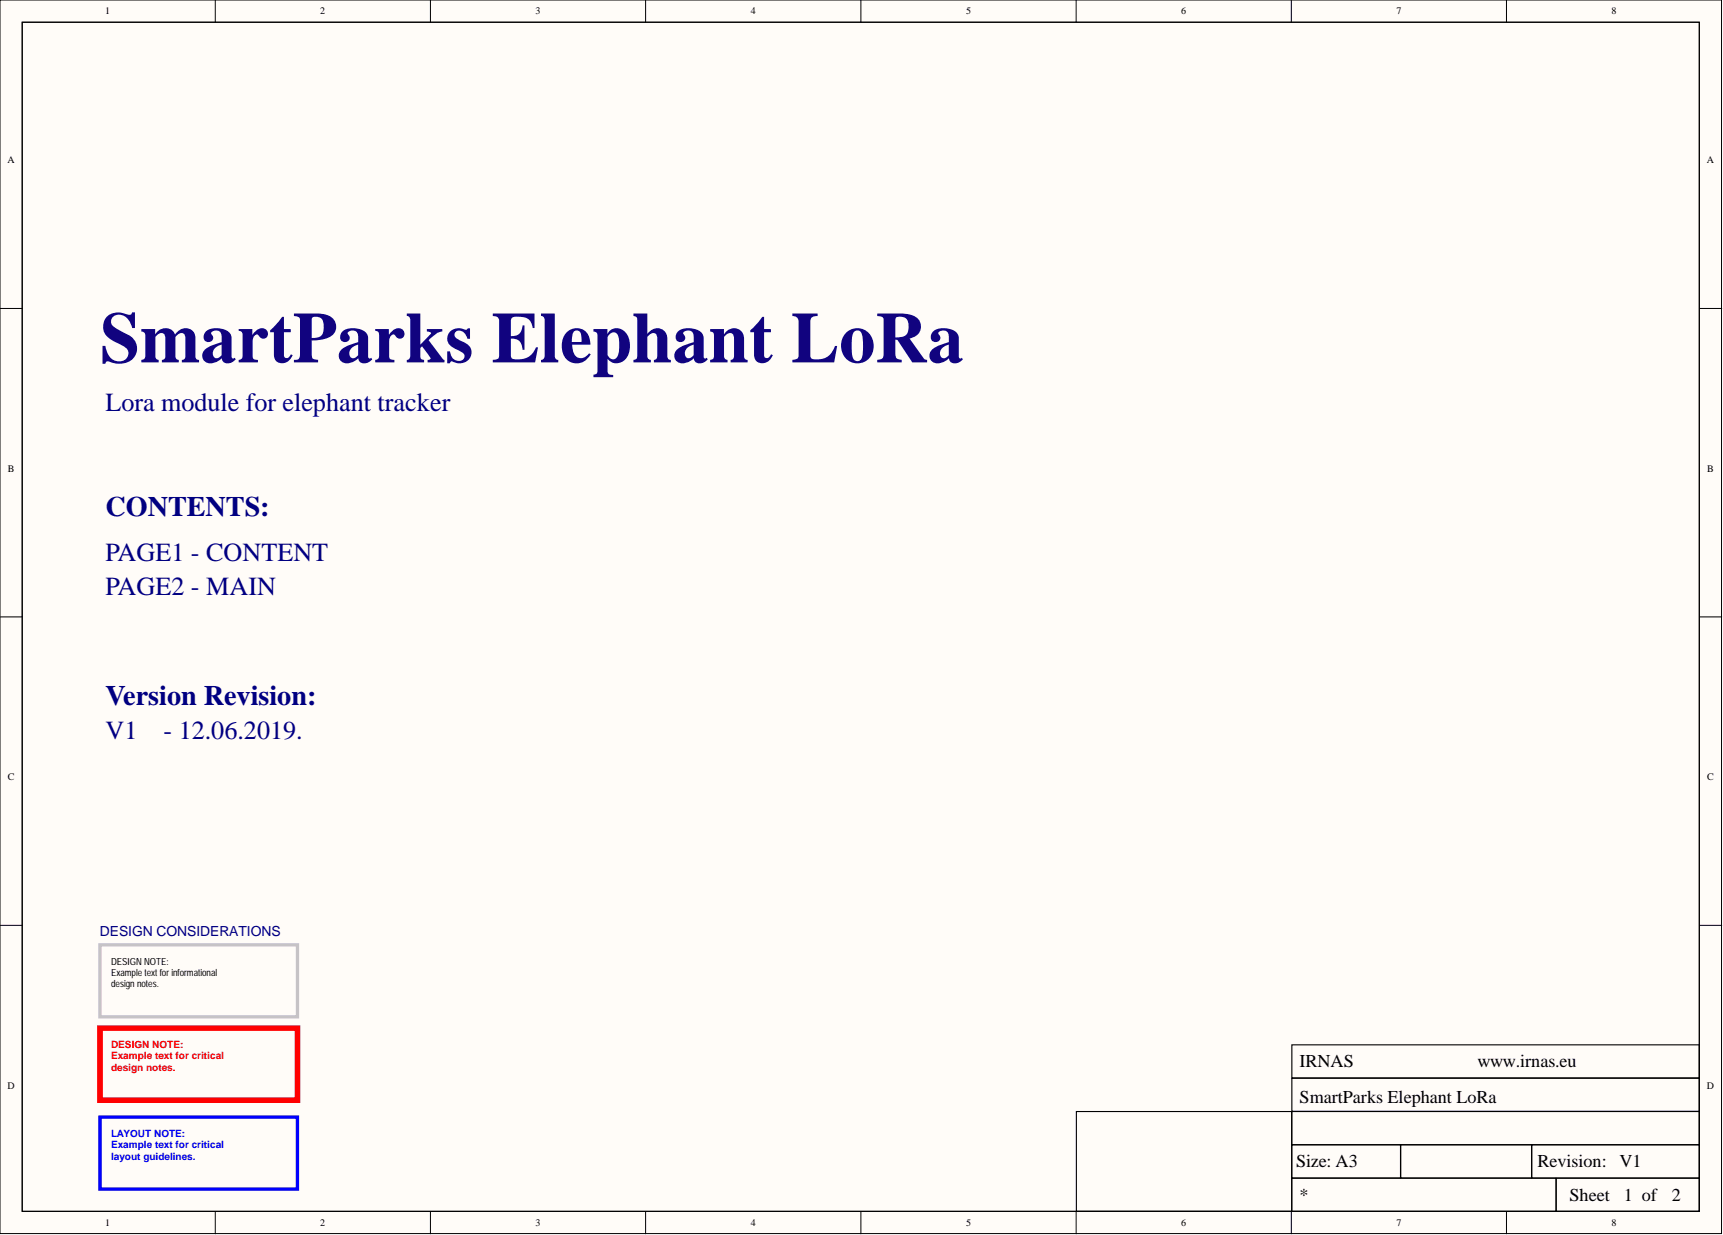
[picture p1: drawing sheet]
<svg xmlns="http://www.w3.org/2000/svg" width="393mm" height="282mm" viewBox="0 0 393 282" stroke-linecap="round" stroke-linejoin="round" font-family="sans-serif">
<defs><g id="words">
<text font-size="16.5" fill="#11037f" x="22.8" y="82.7">SmartParks Elephant LoRa</text>
<g font-size="6.4" fill="#000080">
<text x="24.1" y="117.8">CONTENTS:</text>
<text x="24.1" y="161">Version Revision:</text>
</g>
<g font-size="6" fill="#000080">
<text x="24.1" y="93.9">Lora module for elephant tracker</text>
<text x="24.1" y="128.1">PAGE1 - CONTENT</text>
<text x="24.1" y="135.7">PAGE2 - MAIN</text>
<text x="24.1" y="168.7">V1</text>
<text x="37.3" y="168.7">- 12.06.2019.</text>
</g>
<g font-size="4.1">
<text x="296.7" y="243.4">IRNAS</text>
<text x="337.3" y="243.4">www.irnas.eu</text>
<text x="296.7" y="251.8">SmartParks Elephant LoRa</text>
<text x="295.9" y="266.2">Size: A3</text>
<text x="351" y="266.2">Revision:</text>
<text x="369.7" y="266.2">V1</text>
<text x="296.7" y="274.1">*</text>
<text x="358.3" y="274.1">Sheet</text>
<text x="370.7" y="274.1">1 of</text>
<text x="381.7" y="274.1">2</text>
</g>
<text font-size="3.2" fill="#000080" x="22.8" y="213.7">DESIGN CONSIDERATIONS</text>
<g font-size="2.3">
<text x="24" y="3.3">1</text>
<text x="73.1" y="3.3">2</text>
<text x="122.3" y="3.3">3</text>
<text x="171.4" y="3.3">4</text>
<text x="220.5" y="3.3">5</text>
<text x="269.6" y="3.3">6</text>
<text x="318.8" y="3.3">7</text>
<text x="367.9" y="3.3">8</text>
<text x="1.7" y="37.3">A</text>
<text x="389.7" y="37.3">A</text>
<text x="1.8" y="107.7">B</text>
<text x="389.8" y="107.7">B</text>
<text x="1.8" y="178">C</text>
<text x="389.8" y="178">C</text>
<text x="1.7" y="248.4">D</text>
<text x="389.7" y="248.4">D</text>
<text x="24" y="279.8">1</text>
<text x="73.1" y="279.8">2</text>
<text x="122.3" y="279.8">3</text>
<text x="171.4" y="279.8">4</text>
<text x="220.5" y="279.8">5</text>
<text x="269.6" y="279.8">6</text>
<text x="318.8" y="279.8">7</text>
<text x="367.9" y="279.8">8</text>
</g>
<g font-size="2.3" fill="#f00">
<text x="25.4" y="239.3">DESIGN NOTE:</text>
<text x="25.4" y="241.8">Example text for critical</text>
<text x="25.4" y="244.3">design notes.</text>
</g>
<g font-size="2.3" fill="#00f">
<text x="25.4" y="259.6">LAYOUT NOTE:</text>
<text x="25.4" y="262.1">Example text for critical</text>
<text x="25.4" y="264.6">layout guidelines.</text>
</g>
<g font-size="2.2">
<text x="25.4" y="220.2">DESIGN NOTE:</text>
<text x="25.4" y="222.8">Example text for informational</text>
<text x="25.4" y="225.3">design notes.</text>
</g>
</g></defs>
<g fill="#fffcf8" stroke="#000" stroke-width=".23">
<path d="M0 0h393v281.5h-393z"/>
<path d="M5.1 5.1h382.8v271.4h-382.8z"/>
</g>
<g fill="none" stroke="#000" stroke-width=".23">
<path d="M49.1 0v5.1M98.3 0v5.1M147.4 0v5.1M196.5 0v5.1M245.7 0v5.1M294.8 0v5.1M343.9 0v5.1M0 70.4h5.1M388 70.4h5.1M0 140.8h5.1M388 140.8h5.1M0 211.2h5.1"/>
<path d="M388 211.2h5.1M49.1 276.5v5.1M98.3 276.5v5.1M147.4 276.5v5.1M196.5 276.5v5.1M245.7 276.5v5.1M294.8 276.5v5.1M343.9 276.5v5.1"/>
</g>
<path d="M5.1 5.1h382.8v271.4h-382.8zM294.9 238.5h93v7.5h-93zM245.7 253.7h49.2v22.8h-49.2zM294.9 253.7h93v7.6h-93zM294.9 246.1h93v7.5h-93zM294.9 261.3h24.8v7.6h-24.8zM294.9 268.9h60.3v7.6h-60.3zM319.8 261.3h29.8v7.6h-29.8zM349.7 261.3h38.2v7.6h-38.2zM355.3 268.9h32.6v7.6h-32.6z" fill="none" stroke="#000" stroke-width=".25"/>
<path d="M22.8 215.6h45.1v16.5h-45.1z" fill="none" stroke="#c6c3c6" stroke-width=".76"/>
<path d="M22.8 234.7h45.1v16.4h-45.1z" fill="none" stroke="#f00" stroke-width="1.3"/>
<path d="M22.8 255h45.1v16.4h-45.1z" fill="none" stroke="#00f" stroke-width=".76"/>
<use href="#words"/>
</svg>
